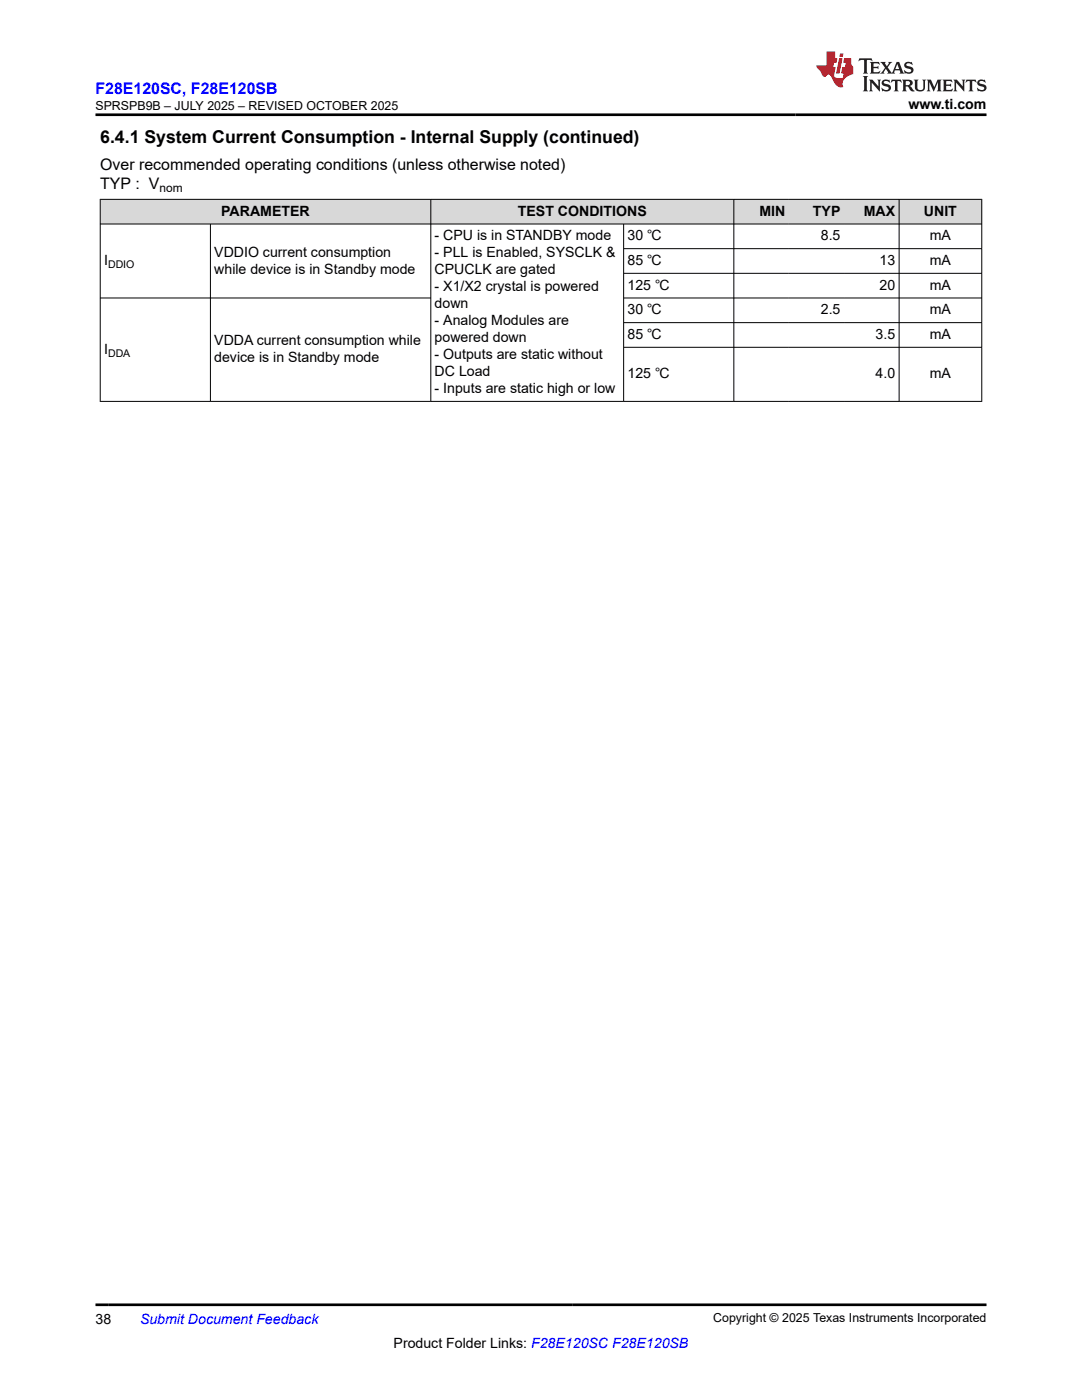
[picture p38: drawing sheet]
<svg xmlns="http://www.w3.org/2000/svg" width="216mm" height="279mm" viewBox="0 0 216 279" stroke-linecap="round" stroke-linejoin="round" font-family="sans-serif">
<defs><g id="words">
<text font-size="3.5" x="20" y="28.5">6.4.1 System Current Consumption - Internal Supply (continued)</text>
<text font-size="3.2" fill="#00f" x="19" y="18.7">F28E120SC, F28E120SB</text>
<g font-size="3.2">
<text x="20" y="33.9">Over recommended operating conditions (unless otherwise noted)</text>
<text x="20" y="37.7">TYP : V</text>
</g>
<g font-size="2.8">
<text x="181.3" y="21.8">www.ti.com</text>
<text x="44.1" y="43.1">PARAMETER</text>
<text x="86.7" y="48">- CPU is in STANDBY mode</text>
<text x="103.3" y="43.1">TEST CONDITIONS</text>
<text x="125.2" y="48">30 ℃</text>
<text x="151.5" y="43.1">MIN</text>
<text x="162.2" y="43.1">TYP</text>
<text x="163.8" y="48">8.5</text>
<text x="172.4" y="43.1">MAX</text>
<text x="184.4" y="43.1">UNIT</text>
<text x="185.5" y="48">mA</text>
<text x="20.8" y="52.9">I</text>
<text x="42.8" y="51.2">VDDIO current consumption</text>
<text x="86.7" y="51.4">- PLL is Enabled, SYSCLK &amp;</text>
<text x="125.2" y="52.9">85 ℃</text>
<text x="175.5" y="52.9">13</text>
<text x="185.5" y="52.9">mA</text>
<text x="42.8" y="54.6">while device is in Standby mode</text>
<text x="86.7" y="54.8">CPUCLK are gated</text>
<text x="86.7" y="58.1">- X1/X2 crystal is powered</text>
<text x="125.2" y="57.8">125 ℃</text>
<text x="175.5" y="57.8">20</text>
<text x="185.5" y="57.8">mA</text>
<text x="86.7" y="61.5">down</text>
<text x="86.7" y="64.9">- Analog Modules are</text>
<text x="125.2" y="62.7">30 ℃</text>
<text x="163.8" y="62.7">2.5</text>
<text x="185.5" y="62.7">mA</text>
<text x="20.8" y="70.6">I</text>
<text x="42.8" y="68.9">VDDA current consumption while</text>
<text x="86.7" y="68.3">powered down</text>
<text x="86.7" y="71.7">- Outputs are static without</text>
<text x="125.2" y="67.7">85 ℃</text>
<text x="174.7" y="67.7">3.5</text>
<text x="185.5" y="67.7">mA</text>
<text x="42.8" y="72.3">device is in Standby mode</text>
<text x="86.7" y="75.1">DC Load</text>
<text x="125.2" y="75.5">125 ℃</text>
<text x="174.7" y="75.5">4.0</text>
<text x="185.5" y="75.5">mA</text>
<text x="86.7" y="78.5">- Inputs are static high or low</text>
<text x="19" y="264.2">38</text>
<text x="78.5" y="269">Product Folder Links: F28E120SC F28E120SB</text>
</g>
<text font-size="2.8" fill="#00f" x="27.9" y="264.2">Submit Document Feedback</text>
<g font-size="2.5">
<text x="19.1" y="21.9">SPRSPB9B – JULY 2025 – REVISED OCTOBER 2025</text>
<text x="142.3" y="263.9">Copyright © 2025 Texas Instruments Incorporated</text>
</g>
<text font-size="2.4" x="31.8" y="38.3">nom</text>
<g font-size="2.1">
<text x="21.6" y="53.5">DDIO</text>
<text x="21.6" y="71.2">DDA</text>
</g>
</g></defs>
<g fill="#d8d8d8">
<path d="M20 39.8h175.9v4.9h-175.9z" fill-rule="evenodd"/>
<path d="M20.1 39.8h65.8v4.8h-65.8z" fill-rule="evenodd"/>
<path d="M86 39.8h60.4v4.8h-60.4z" fill-rule="evenodd"/>
<path d="M146.5 39.8h10.9v4.8h-10.9z" fill-rule="evenodd"/>
<path d="M157.4 39.8h11v4.8h-11z" fill-rule="evenodd"/>
<path d="M168.4 39.8h10.9v4.8h-10.9z" fill-rule="evenodd"/>
<path d="M179.5 39.8h16.3v4.8h-16.3z" fill-rule="evenodd"/>
</g>
<g fill="none" stroke="#000" stroke-width=".2">
<path d="M19.9 39.8h176.1M20 39.7v40.5M86 39.7v40.5M146.4 39.7v40.5M179.4 39.7v40.5M195.9 39.7v40.5M19.9 44.7h176.1M19.9 59.5h66.1M42 44.7v35.5M124.4 59.5h71.6M124.4 44.7v35.5M124.4 49.6h71.6"/>
<path d="M124.4 54.5h71.6M124.4 64.4h71.6M124.4 69.3h71.6M196 80.1h-176.1"/>
</g>
<path d="M171.5 11.6l-.2 .6 .5-.2h.6v.1v2.2l-.2 .4h1l-.2-.4v-2.2v-.1h.5l.6 .2-.2-.6zM173.6 12.4l.2 .3v1.6l-.2 .4h1.9l.1-.6a1.08 1.08 0 0 1-1.3 .2v-.7h.6l.4 .2v-.7l-.4 .2h-.6v-.5l.2-.2a1 1 0 0 1 1 .3l-.1-.5zM175.7 12.4l.9 1.1-1 1.2h.9l-.2-.2 .5-.8 .4 .8-.2 .2h1.6l-.2-.2 .2-.5h.9l.1 .5-.1 .2h.9l-.2-.4-.8-1.9h-.5l-.9 2.1-.9-1.1 .9-1h-.8l.2 .2-.4 .6-.4-.6 .2-.2zM179 12.8l.4 1h-.7zM180.7 12.5a.65 .65 0 0 0-.2 .7 .65 .65 0 0 0 .6 .5l.6 .1 .1 .3a.79 .79 0 0 1-.7 .4 .79 .79 0 0 1-.7-.5l.1 .7 .2-.1a.93 .93 0 0 0 1.1 0 .93 .93 0 0 0 .4-.9 1.46 1.46 0 0 0-1.2-.6l-.1-.3a1.09 1.09 0 0 1 1.2 .2l-.2-.6-.1 .1-.5-.2zM172.2 15.2l.2 .4v2.2l-.2 .4h1l-.2-.4v-2.2l.2-.4zM173.4 15.9l.2 .4v1.5l-.2 .4h.8l-.3-.4 .1-1.3 1.6 1.8v-2l.2-.4h-.7l.1 .2 .1 1.1-1.2-1.3zM176.2 16a.65 .65 0 0 0-.2 .8 .65 .65 0 0 0 .6 .4l.6 .2 .1 .2a.79 .79 0 0 1-.7 .4 .79 .79 0 0 1-.7-.5l.1 .7 .2-.1a.93 .93 0 0 0 1.1 .1 .93 .93 0 0 0 .4-1 1.46 1.46 0 0 0-1.2-.5l-.1-.4a1.09 1.09 0 0 1 1.2 .2l-.1-.6-.2 .1-.5-.1zM177.9 15.9l-.1 .6a.63 .63 0 0 1 .8-.3v1.6l-.3 .4h1l-.2-.4v-1.6a.66 .66 0 0 1 .8 .3l-.1-.6zM180 15.9l.2 .4v1.5l-.2 .4h1l-.2-.2-.1-.7h.5l.1 .2a.79 .79 0 0 0 1.2 .6l-1-.9a.61 .61 0 0 0 .6-.6 .61 .61 0 0 0-.5-.7zM180.8 16.2h.1a.47 .47 0 0 1 .5 .1 .47 .47 0 0 1 .1 .5l-.1 .1-.7 .1zM182.3 15.9l.2 .2a2.27 2.27 0 0 0 .4 2 1.04 1.04 0 0 0 1.7-.7v-1.3l.2-.2h-.8l.2 .4v1.1a.6 .6 0 0 1-.6 .6 .6 .6 0 0 1-.6-.6v-1.1l.3-.4zM184.9 15.9l.2 .4v1.5l-.2 .4h.8l-.3-.4v-1.4l.9 1.9 .9-1.9v1.4l-.3 .4h1l-.2-.4v-1.5l.2-.4h-.8l-.7 1.5-.6-1.5zM188.1 15.9l.2 .4v1.5l-.2 .4h1.9l.1-.6a1.09 1.09 0 0 1-1.3 .2v-.7h.6l.4 .2v-.6l-.4 .2h-.6v-.6l.2-.1a1.01 1.01 0 0 1 1 .3l-.1-.6zM190.2 15.9l.3 .4v1.5l-.3 .4h.8l-.2-.4v-1.3l1.6 1.8v-2l.2-.4h-.7l.2 .2v1.1l-1.2-1.3zM192.8 15.9l-.1 .6a.63 .63 0 0 1 .8-.3v1.6l-.3 .4h1l-.2-.4v-1.6a.66 .66 0 0 1 .8 .3l-.1-.6zM195.2 16a.65 .65 0 0 0-.2 .8 .65 .65 0 0 0 .6 .4l.6 .2 .2 .2a.79 .79 0 0 1-.7 .4 .79 .79 0 0 1-.7-.5l.1 .7 .2-.1a.93 .93 0 0 0 1 .1 .93 .93 0 0 0 .5-1 1.46 1.46 0 0 0-1.3-.5v-.4a1.09 1.09 0 0 1 1.2 .2l-.2-.6-.2 .1-.5-.1z" fill="#231f20"/>
<path d="M164.9 10.3v2.7h-2l.1 .4 .8 1a.95 .95 0 0 0 1 .9 .59 .59 0 0 1 .5-.4 .59 .59 0 0 1 .5 .3l.4 .8a1.59 1.59 0 0 0 2.1 1.4 1.61 1.61 0 0 1 1-2.3l1-.3-.1-1.5a1.59 1.59 0 0 1-.3-1.7h-1.5l-.2 .9h.6l-.2 .9h-.5l-.2 .9v.3l.4 .1-.1 .9h-.7a.73 .73 0 0 1-1-.7l.3-1.5h-.5l.1-.9h.5l.2-.9h-.5v-1.3zM167.4 11.6l-.6 3.1h.7l.6-3.1zM167.6 10.7l-.1 .6h.7l.1-.6z" fill="#ed1c24"/>
<path d="M19 22.9h177.8M19 260.4h177.8" fill="none" stroke="#000" stroke-width=".53"/>
<use href="#words"/>
</svg>
